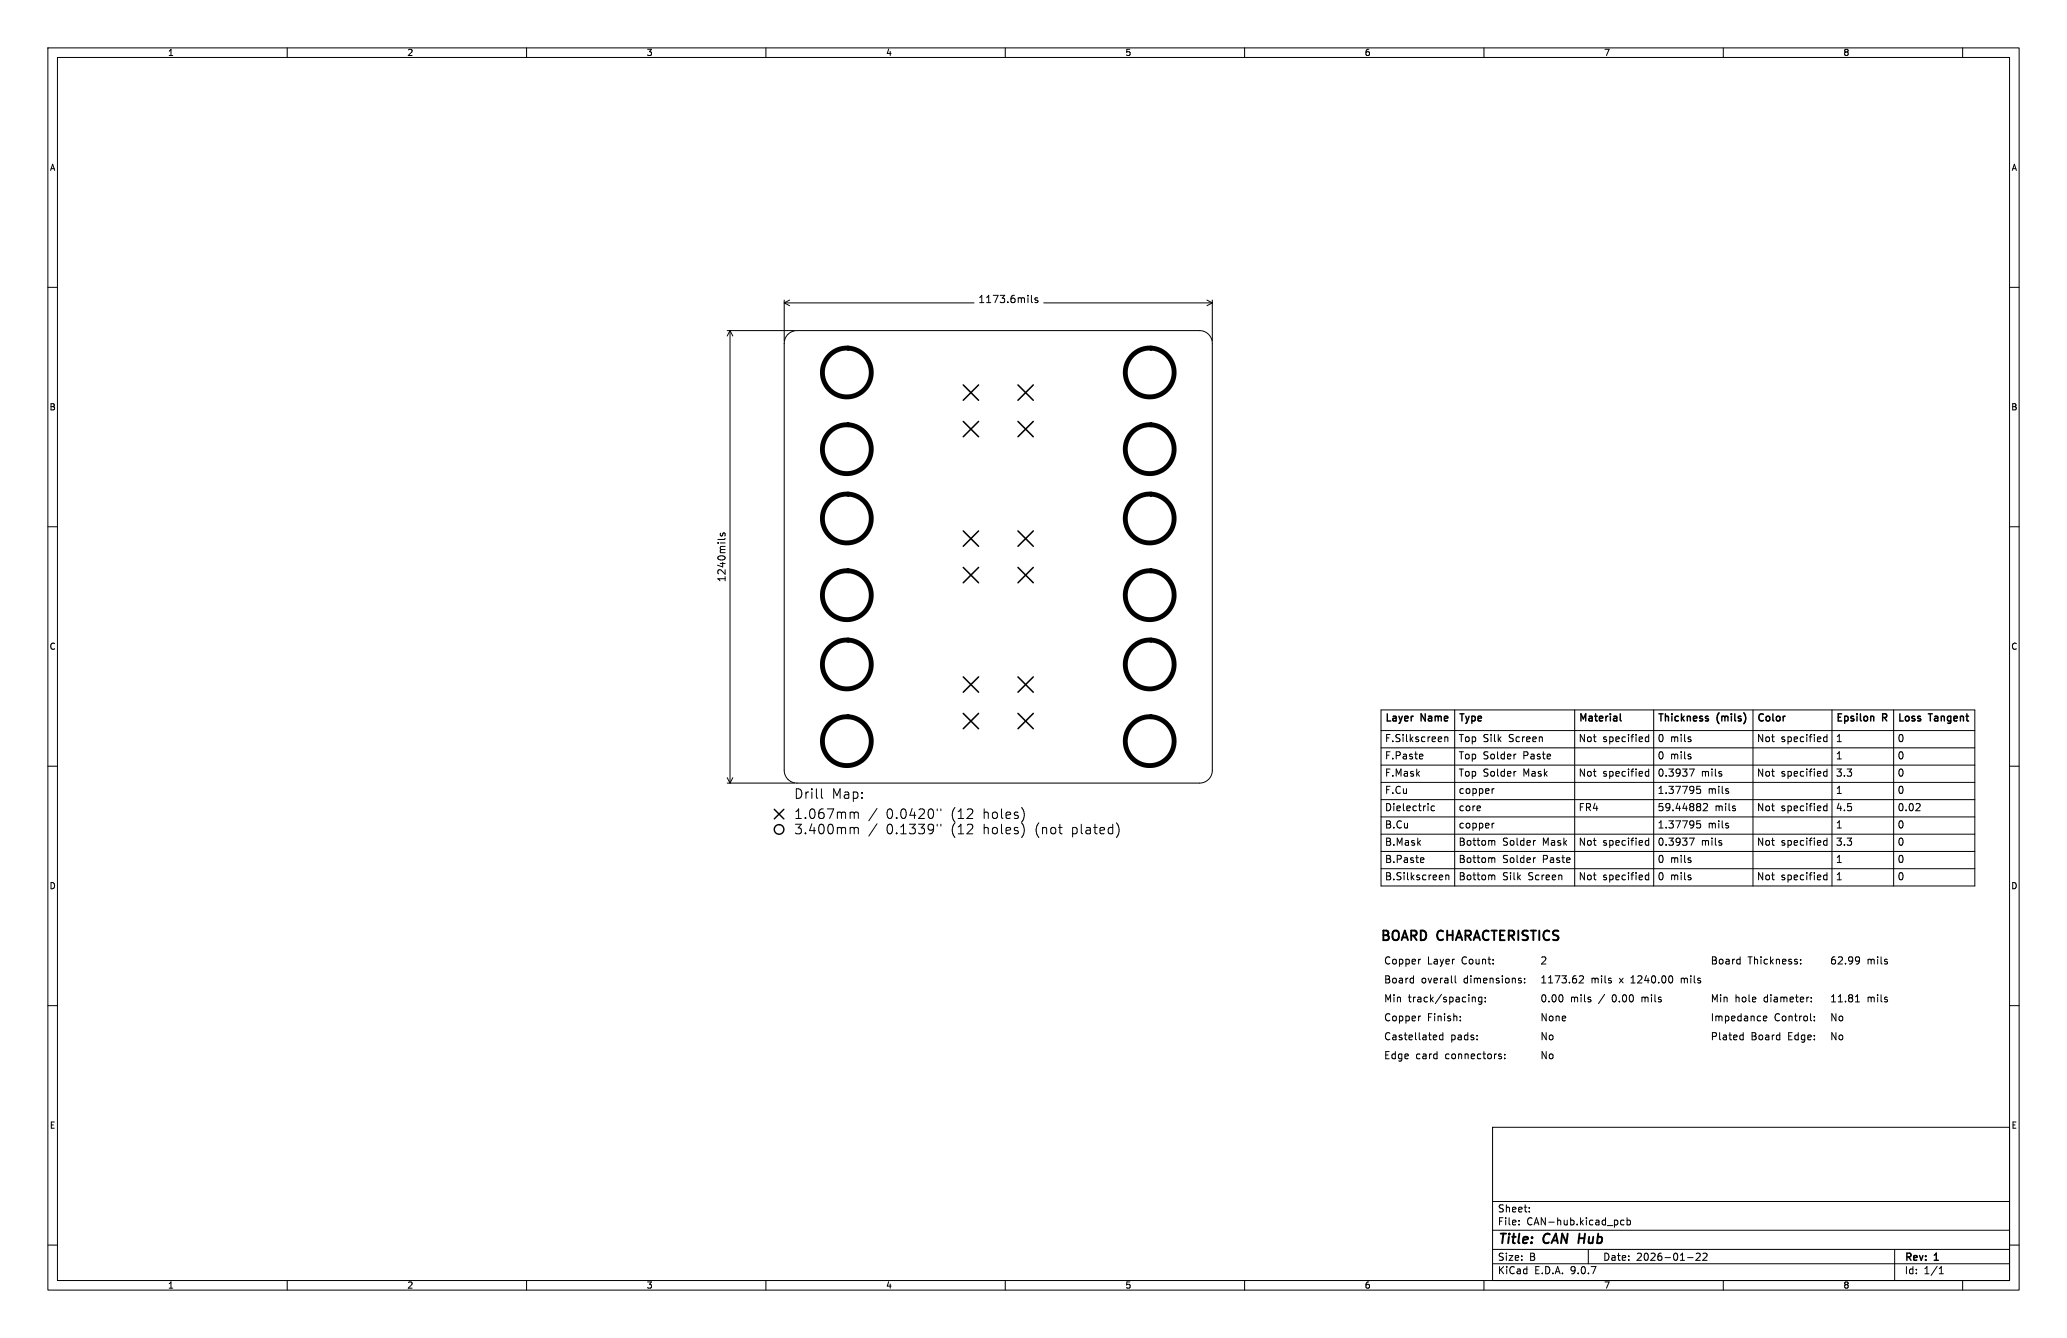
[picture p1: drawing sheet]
<svg xmlns="http://www.w3.org/2000/svg" width="432mm" height="279mm" viewBox="0 0 432 279" stroke-linecap="round" stroke-linejoin="round" font-family="sans-serif">
<defs><g id="words">
<g font-size="2.8">
<text x="288.2" y="197.5">BOARD</text>
<text x="300.4" y="197.5">CHARACTERISTICS</text>
<text x="312.8" y="260.3">Title:</text>
<text x="322.5" y="260.3">CAN Hub</text>
</g>
<g font-size="2.1">
<text x="204.2" y="63.5">1173.6mils</text>
<text x="151.8" y="121.7" transform="rotate(-90 151.8 121.7)">1240mils</text>
<text x="289.3" y="155.1">F.Silkscreen</text>
<text x="289.3" y="151.4">Layer</text>
<text x="296.9" y="151.4">Name</text>
<text x="304.6" y="155.1">Top Silk</text>
<text x="304.6" y="151.4">Type</text>
<text x="314.9" y="155.1">Screen</text>
<text x="329.7" y="155.1">Not</text>
<text x="329.7" y="151.4">Material</text>
<text x="334.6" y="155.1">specified</text>
<text x="346.2" y="155.1">0 mils</text>
<text x="346.2" y="151.4">Thickness</text>
<text x="358.7" y="151.4">(mils)</text>
<text x="366.9" y="155.1">Not</text>
<text x="366.9" y="151.4">Color</text>
<text x="371.9" y="155.1">specified</text>
<text x="383.4" y="151.4">Epsilon</text>
<text x="383.4" y="155.1">1</text>
<text x="393.3" y="151.4">R</text>
<text x="396.3" y="151.4">Loss</text>
<text x="396.3" y="155.1">0</text>
<text x="403.1" y="151.4">Tangent</text>
<text x="289.3" y="158.7">F.Paste</text>
<text x="304.6" y="158.7">Top Solder</text>
<text x="317.9" y="158.7">Paste</text>
<text x="346.2" y="158.7">0 mils</text>
<text x="383.4" y="158.7">1</text>
<text x="396.3" y="158.7">0</text>
<text x="289.3" y="162.3">F.Mask</text>
<text x="289.3" y="165.9">F.Cu</text>
<text x="304.6" y="162.3">Top Solder</text>
<text x="304.6" y="165.9">copper</text>
<text x="317.9" y="162.3">Mask</text>
<text x="329.7" y="162.3">Not</text>
<text x="334.6" y="162.3">specified</text>
<text x="346.2" y="162.3">0.3937</text>
<text x="346.2" y="165.9">1.37795</text>
<text x="355.2" y="162.3">mils</text>
<text x="356.6" y="165.9">mils</text>
<text x="366.9" y="162.3">Not</text>
<text x="371.9" y="162.3">specified</text>
<text x="383.4" y="162.3">3.3</text>
<text x="383.4" y="165.9">1</text>
<text x="396.3" y="165.9">0</text>
<text x="396.3" y="162.3">0</text>
<text x="289.3" y="169.5">Dielectric</text>
<text x="289.3" y="173.1">B.Cu</text>
<text x="304.6" y="169.5">core</text>
<text x="304.6" y="173.1">copper</text>
<text x="329.7" y="169.5">FR4</text>
<text x="346.2" y="169.5">59.44882</text>
<text x="346.2" y="173.1">1.37795</text>
<text x="356.6" y="173.1">mils</text>
<text x="358.1" y="169.5">mils</text>
<text x="366.9" y="169.5">Not</text>
<text x="371.9" y="169.5">specified</text>
<text x="383.4" y="173.1">1</text>
<text x="383.4" y="169.5">4.5</text>
<text x="396.3" y="173.1">0</text>
<text x="396.3" y="169.5">0.02</text>
<text x="289.3" y="176.7">B.Mask</text>
<text x="304.6" y="176.7">Bottom</text>
<text x="313.7" y="176.7">Solder</text>
<text x="322" y="176.7">Mask</text>
<text x="329.7" y="176.7">Not</text>
<text x="334.6" y="176.7">specified</text>
<text x="346.2" y="176.7">0.3937</text>
<text x="355.2" y="176.7">mils</text>
<text x="366.9" y="176.7">Not</text>
<text x="371.9" y="176.7">specified</text>
<text x="383.4" y="176.7">3.3</text>
<text x="396.3" y="176.7">0</text>
<text x="289.3" y="184">B.Silkscreen</text>
<text x="289.3" y="180.4">B.Paste</text>
<text x="304.6" y="180.4">Bottom</text>
<text x="304.6" y="184">Bottom</text>
<text x="313.7" y="180.4">Solder</text>
<text x="313.7" y="184">Silk</text>
<text x="319" y="184">Screen</text>
<text x="322" y="180.4">Paste</text>
<text x="329.7" y="184">Not</text>
<text x="334.6" y="184">specified</text>
<text x="346.2" y="184">0 mils</text>
<text x="346.2" y="180.4">0 mils</text>
<text x="366.9" y="184">Not</text>
<text x="371.9" y="184">specified</text>
<text x="383.4" y="180.4">1</text>
<text x="383.4" y="184">1</text>
<text x="396.3" y="180.4">0</text>
<text x="396.3" y="184">0</text>
<text x="289" y="201.8">Copper</text>
<text x="298.2" y="201.8">Layer</text>
<text x="305.6" y="201.8">Count:</text>
<text x="321.7" y="201.8">2</text>
<text x="357.2" y="201.8">Board</text>
<text x="365.2" y="201.8">Thickness:</text>
<text x="382.2" y="201.8">62.99</text>
<text x="390.1" y="201.8">mils</text>
<text x="289" y="209.8">Min</text>
<text x="289" y="205.8">Board</text>
<text x="294.2" y="209.8">track/spacing:</text>
<text x="296.9" y="205.8">overall</text>
<text x="306" y="205.8">dimensions:</text>
<text x="321.7" y="205.8">1173.62</text>
<text x="321.7" y="209.8">0.00</text>
<text x="328.1" y="209.8">mils</text>
<text x="332.4" y="205.8">mils</text>
<text x="334.3" y="209.8">/</text>
<text x="337.3" y="209.8">0.00</text>
<text x="338.5" y="205.8">x</text>
<text x="341.2" y="205.8">1240.00</text>
<text x="343.7" y="209.8">mils</text>
<text x="351.9" y="205.8">mils</text>
<text x="357.2" y="209.8">Min</text>
<text x="362.5" y="209.8">hole</text>
<text x="368.7" y="209.8">diameter:</text>
<text x="382.2" y="209.8">11.81</text>
<text x="390.1" y="209.8">mils</text>
<text x="289" y="213.7">Copper</text>
<text x="298.2" y="213.7">Finish:</text>
<text x="321.7" y="213.7">None</text>
<text x="357.2" y="213.7">Impedance</text>
<text x="370.7" y="213.7">Control:</text>
<text x="382.2" y="213.7">No</text>
<text x="289" y="221.6">Edge</text>
<text x="289" y="217.7">Castellated</text>
<text x="295.8" y="221.6">card</text>
<text x="302.2" y="221.6">connectors:</text>
<text x="303.1" y="217.7">pads:</text>
<text x="321.7" y="217.7">No</text>
<text x="321.7" y="221.6">No</text>
<text x="357.2" y="217.7">Plated</text>
<text x="365.8" y="217.7">Board</text>
<text x="373.8" y="217.7">Edge:</text>
<text x="382.2" y="217.7">No</text>
<text x="312.8" y="256.1">File:</text>
<text x="312.8" y="253.4">Sheet:</text>
<text x="318.9" y="256.1">CAN-hub.kicad_pcb</text>
<text x="312.8" y="263.5">Size:</text>
<text x="319.5" y="263.5">B</text>
<text x="334.8" y="263.5">Date:</text>
<text x="341.8" y="263.5">2026-01-22</text>
<text x="397.8" y="263.7">Rev:</text>
<text x="404.2" y="263.7">1</text>
<text x="312.8" y="266.3">KiCad</text>
<text x="320.5" y="266.3">E.D.A.</text>
<text x="328.1" y="266.3">9.0.7</text>
<text x="397.8" y="266.3">Id:</text>
<text x="401.9" y="266.3">1/1</text>
</g>
<g font-size="1.8">
<text x="35" y="11.9">1</text>
<text x="85" y="11.9">2</text>
<text x="135" y="11.9">3</text>
<text x="185" y="11.9">4</text>
<text x="235" y="11.9">5</text>
<text x="285" y="11.9">6</text>
<text x="335" y="11.9">7</text>
<text x="385" y="11.9">8</text>
<text x="10.3" y="35.9">A</text>
<text x="420.1" y="35.9">A</text>
<text x="10.3" y="85.9">B</text>
<text x="420.1" y="85.9">B</text>
<text x="10.3" y="135.9">C</text>
<text x="420.1" y="135.9">C</text>
<text x="10.3" y="185.9">D</text>
<text x="420.1" y="185.9">D</text>
<text x="10.3" y="235.9">E</text>
<text x="420.1" y="235.9">E</text>
<text x="35" y="269.3">1</text>
<text x="85" y="269.3">2</text>
<text x="135" y="269.3">3</text>
<text x="185" y="269.3">4</text>
<text x="235" y="269.3">5</text>
<text x="285" y="269.3">6</text>
<text x="335" y="269.3">7</text>
<text x="385" y="269.3">8</text>
</g>
</g></defs>
<g fill="none" stroke="#000" stroke-width=".21">
<path d="M10 10h411.8v259.4h-411.8zM12 12h407.8v255.4h-407.8zM60 10v2M110 10v2M160 10v2M210 10v2M260 10v2M310 10v2M360 10v2M410 10v2M10 60h2M151.9 69h14.1"/>
<path d="M152.5 69v94.5M152.5 69l.6 1.2M152.5 69l-.6 1.2M163.8 71.7h.1M163.8 62.7v8.5M163.8 63.3h39.7M163.8 63.3l1.2 .5M164.6 69.8l.9-.6 1-.2h84.1l1 .3 .9 .6 .6 .8 .2 1v89.2l-.3 1-.6 .9-.8 .5-1 .2h-84.1l-1.1-.2-.8-.6-.6-.9-.2-.9v-89.2l.2-1zM165 62.7l-1.2 .6M215.5 61.7v1.3l.2 .2M216.8 62.3l-.4-.1-.2 .2 .1 .2 .5 .2v.3h-.6M218 63.3h35.3"/>
<path d="M252.1 62.7l1.2 .6M253.3 62.7v8.5M253.3 63.3l-1.2 .5M419.8 60h2M10 110h2M150.5 111.3v.4l.2 .2h.2l.1-.6h.4v.6M151.5 112.4l-.1 .2M419.8 110h2M10 160h2M288.5 148.2h124v36.8h-124zM288.5 159.8h124M288.5 156.2h124"/>
<path d="M288.5 152.6h124M297 157.5l.2 .3-.7 .2M297.2 158.4l-.2 .1M301.8 154l.2-.1h.4l.1 1M301.8 153.9v1M303.9 148.2v36.8M316.7 157.5l-.4 .1M322.1 153.9l.1 1M323.8 157.6l.1 .2-.7 .2M329 148.2v36.8M344.4 153.9h-.4l-.3 .3 .1 .6h.6M344.4 153.4v1.5"/>
<path d="M345.5 148.2v36.8M353.1 154.4l.2 .2-.2 .3M353.1 158l.2 .2-.2 .3M353.1 153.9h.1M353.1 157.5l.1 .1M366.2 148.2v36.8M381.7 153.4v1.5M381.7 153.9h-.5l-.3 .3 .2 .6h.6M382.7 148.2v36.8M395.6 148.2v36.8M419.8 160h2M151.9 163.5h14.1"/>
<path d="M151.9 162.4l.6 1.1M153.1 162.4l-.6 1.1M166.2 172.1h1.2l-.7 .8a.54 .54 0 0 1 .7 .4v.4l-.2 .3-.7 .1-.3-.2M166.3 169.5l.5-.6v2M166.3 170.9h1.1M166.4 164.7a1.01 1.01 0 0 1 1.1 1 1.01 1.01 0 0 1-1.1 1zM168.3 170.7v.2M168.3 173.9v.2M168.4 165.4v1.3M168.9 165.4l-.4 .1-.1 .3M169.3 169.1a.58 .58 0 0 1 .7-.1 .58 .58 0 0 1 .3 .7 .88 .88 0 0 1-.7 1.2 1.22 1.22 0 0 1-.3-1.8zM169.6 172l-.5 1.4h1.3"/>
<path d="M169.6 164.7v.2M169.6 165.4v1.3M170.1 172.8v1.3M170.5 164.7v1.7l.3 .3M171.2 172.3a.49 .49 0 0 1 .5-.2 .49 .49 0 0 1 .4 .4 1.38 1.38 0 0 1-.2 1.5l-.4 .1a1.22 1.22 0 0 1-.3-1.8zM171.6 164.7v1.7l.3 .3M172 168.9a.79 .79 0 0 0-1 .9v.7l.2 .3 .6 .1 .3-.2 .1-.6-.2-.3-.6-.1-.4 .4M172.8 168.9h1.4l-.9 2M173.2 172.2a.61 .61 0 0 1 .6 .1 .61 .61 0 0 1 .3 .6 .88 .88 0 0 1-.7 1.2 1.33 1.33 0 0 1-.2-1.9zM174.2 166.7v-2l.6 1.4 .7-1.4v2M174.9 173a.5 .5 0 0 1 .9 .1M174.9 169.8a.5 .5 0 0 1 .9 .1"/>
<path d="M174.9 169.6v1.3M174.9 172.8v1.3M175.8 169.9l.3-.3 .4 .1 .1 1.2M175.8 173.1l.3-.3 .4 .1 .1 1.2M175.8 169.9v1M175.8 173.1v1M176.5 165.5l.5-.1 .3 .3v.9l-.7 .1a.39 .39 0 0 1-.3-.4 .39 .39 0 0 1 .3-.3l.7-.1M177.6 169.8l.6-.2 .3 .3M177.6 173l.6-.2 .3 .3M177.6 169.6v1.3M177.6 172.8v1.3M178.3 165.5l.5-.1 .4 .4v.5l-.2 .3h-.7"/>
<path d="M178.3 165.4v2M178.5 173.1l.2-.3 .5 .1 .1 1.2M178.5 169.9l.2-.3 .5 .1 .1 1.2M178.5 169.9v1M178.5 173.1v1M180.1 165.5v.2M180.1 166.5v.2M183.2 168.8l-1.7 2.6M183.2 172l-1.7 2.6M185.5 169.1a.58 .58 0 0 1 .7-.1 .58 .58 0 0 1 .3 .7 .88 .88 0 0 1-.7 1.2 1.22 1.22 0 0 1-.3-1.8zM185.5 172.3a.58 .58 0 0 1 .7-.1 .58 .58 0 0 1 .3 .7 .88 .88 0 0 1-.7 1.2l-.3-.1a1.66 1.66 0 0 1-.1-1.5zM187.3 173.9v.2"/>
<path d="M187.3 170.7v.2M188.2 172.7l.5-.6v2M188.2 174.1h1.1M188.5 169l.3-.1a1.25 1.25 0 0 1 0 2 .66 .66 0 0 1-.6-.7l.1-.9zM190 172.1h1.2l-.7 .8a.54 .54 0 0 1 .7 .4v.4l-.2 .3-.7 .1-.3-.2M190.5 168.8l-.4 1.4h1.2M191 169.6v1.3M191.9 172.1h1.2l-.6 .8a.54 .54 0 0 1 .6 .4v.4l-.2 .3-.7 .1-.3-.2M192 169.1l.3-.2 .6 .1a.54 .54 0 0 1 .1 .8l-1.1 1.1h1.2M194.1 169.1l.4-.2a1.25 1.25 0 0 1 0 2 1.05 1.05 0 0 1-.5-1.7zM195 173l-.4 .4h-.3l-.4-.4v-.5l.2-.3 .5-.1 .3 .2a1.36 1.36 0 0 1-.4 1.8h-.4M195.8 168.9v.4"/>
<path d="M195.8 172.1v.4M196.5 168.9v.4M196.5 172.1v.4M199.5 171.8a2.29 2.29 0 0 0 0 3.1M199.5 168.6a2.29 2.29 0 0 0 0 3.1M200.2 169.5l.5-.6v2M200.2 174.1h1.1M200.2 170.9h1.1M200.2 172.7l.5-.6v2M202.1 172.3l.3-.2h.4l.3 .2 .1 .4-.1 .3-1.1 1.1h1.2M202.1 169.1l.3-.2 .6 .1a.54 .54 0 0 1 .1 .8l-1.1 1.1h1.2M205.6 173l.3-.2 .5 .1 .1 1.2"/>
<path d="M205.6 169.8l.3-.2 .5 .1 .1 1.2M205.6 168.9v2M205.6 172.1v2M207.5 169.7a.54 .54 0 0 1 .9 .3v.5a.54 .54 0 0 1-.6 .4 .54 .54 0 0 1-.5-.4v-.5zM207.5 172.9a.54 .54 0 0 1 .9 .3v.5a.54 .54 0 0 1-.6 .4 .54 .54 0 0 1-.5-.4v-.5zM209.2 168.9v1.7l.3 .3M209.2 172.1v1.7l.3 .3M210.2 170.2l.9-.1-.1-.4-.5-.1-.3 .3 .1 .9h.7M210.2 173.4l.9-.1-.1-.4-.5-.1-.3 .3 .1 .9h.7M212.6 172.9l-.4-.1-.3 .3 .1 .3h.5a.34 .34 0 0 1 .2 .4 .34 .34 0 0 1-.2 .3l-.6-.1M212.6 169.7l-.4-.1-.3 .3 .1 .3h.5a.34 .34 0 0 1 .2 .4 .34 .34 0 0 1-.2 .3l-.6-.1M213.4 168.6a2.29 2.29 0 0 1 0 3.1"/>
<path d="M213.4 171.8a2.29 2.29 0 0 1 0 3.1M217 171.8a2.29 2.29 0 0 0 0 3.1M217.8 173a.5 .5 0 0 1 .8 .1v1M217.8 172.8v1.3M219.7 172.9h.7l.1 .3v.5a.54 .54 0 0 1-.5 .4 .54 .54 0 0 1-.5-.4v-.5zM221.1 172.8h.8M221.4 172.1v1.7l.1 .2 .4 .1M224.1 174l.5 .1 .3-.2 .1-.7-.2-.3h-.7v1.9M225.9 172.1v1.7l.3 .3M226.9 172.9l.6-.1 .3 .3v.9l-.7 .1-.3-.3 .1-.4 .9-.1M228.5 172.8h.7M228.7 172.1v1.7l.1 .2 .4 .1"/>
<path d="M229.8 173.4l.9-.1-.1-.4-.5-.1-.3 .3 .1 .9h.7M232.5 172.1v1.9h-.8l-.2-.3 .1-.7 .3-.2 .6 .1M233.2 171.8a2.29 2.29 0 0 1 0 3.1M288.5 177.8h124M288.5 167h124M288.5 163.4h124M288.5 170.6h124M288.5 174.2h124M297 179.1l.4 .1 .1 .3-.8 .1M299.7 168.4l-.5-.1-.2 .3 .1 .6h.6M311.8 175.5l.5 .2v.8M311.8 179.1l.5 .2v.8"/>
<path d="M312.1 171.9l-.4 .3M312.1 164.7l-.4 .3M316.7 161.1l-.4 .1M320.8 175.5l-.4 .2M320.8 179.1l-.4 .2M327.9 179.2l.1 .3-.7 .1M344.4 160.6v1.5M344.4 175v1.5M344.4 175.6l-.4-.1-.3 .3 .1 .6h.6M344.4 161.2l-.4-.1-.3 .3 .1 .6h.6M352.9 160.6h1l-.6 1.5M352.9 175h1l-.6 1.5"/>
<path d="M353.1 179.6l.2 .2-.2 .3M353.1 179.1l.1 .1M355.2 164.2h-.7l-.1 .7 .2-.1h.5l.2 .2-.1 .5-.2 .2-.6-.2M355.2 171.4h-.7l-.1 .7 .2-.1h.5l.2 .3-.1 .5-.2 .1-.6-.1M355.8 167.9l.6-.1 .3 .4-.9 1.1h.9M359.5 161.6l.2 .2-.2 .3M359.5 176l.2 .2-.2 .3M359.5 161.1l.1 .1M359.5 175.5l.1 .1M360.9 165.2l.2 .2-.2 .3M360.9 172.4l.2 .2-.2 .3M360.9 164.7l.2 .1"/>
<path d="M360.9 171.9l.2 .1M362.3 168.8l.3 .2-.3 .3M362.3 168.3l.2 .1M381.7 168.4l-.5-.1-.3 .3 .2 .6h.6M381.7 160.6v1.5M381.7 167.8v1.5M381.7 175v1.5M381.7 161.2l-.5-.1-.3 .3 .2 .6h.6M381.7 175.6l-.5-.1-.3 .3 .2 .6h.6M401 167.9l.1 .2-.1 .3-.8 .9h.9M288.5 181.4h124M297.4 180l-.4 .1"/>
<path d="M302 182.9l.2-.2 .4 .1 .1 .9M302 182.7v1M311.8 182.7l.5 .2v.8M326.2 182.8l.1 .9M344.4 182.2v1.5M344.4 182.8l-.4-.1-.3 .3 .1 .7h.6M353.1 183.2l.2 .2-.2 .3M353.1 182.7l.1 .1M363.5 199.8v1.5M381.7 182.2v1.5M381.7 182.8l-.5-.1-.3 .3 .2 .7h.6M387.9 199.8l.5 .1a.99 .99 0 0 1-.4 1.4"/>
<path d="M10 210h2M295.1 204.3h.2M295.3 203.8v1.5M295.3 205.2l-.2 .1M296.8 212.2h-.3M296.8 200.3l-.3 .1M300.1 216.2v.3l-.7 .1M301.4 215.6v1.5M301.4 216.2l-.4-.1-.3 .3 .1 .7h.6M304 203.8v1.2l.2 .3M305.1 212.2v.2M305.1 213v.2"/>
<path d="M307.6 208.3h.5l.1 .9M309.6 208.3l-.5-.1-.3 .3 .2 .6h.6M309.6 208.2v1.2l-.3 .3-.4-.1M310.3 209.1v.1M310.3 208.3v.1M317.6 204.8l.2 .2-.2 .3M317.6 204.3h.2M318.5 205.1v.2M318.5 204.3v.2M326.4 207.9l.1 .4-.1 .8M329.9 203.9l.6-.1 .3 .4-.9 1.1h.9M343 208.2v1"/>
<path d="M343.2 208.2l-.2 .2M349.4 204v1M351.2 204.3v1M351.4 204.3l-.2 .1M363.4 200.3l.1 .1M363.5 201.2l-.1 .1M363.7 216.1l.5 .1M364.2 217.1h-.5M364.2 215.6v1.5M368.4 212.7l.7-.2-.1-.3h-.4l-.2 .2v.7h.6M376.2 201.2v.1M376.2 200.4v.1"/>
<path d="M378.4 209.1v.1M378.4 208.3v.1M379 213v.2M379 212.2v.2M387.6 209.2h.9M387.6 208.1l.4-.4v1.5M388.5 200.4l-.2 .3h-.4M419.8 210h2M311.8 235.4h108v32h-108zM313.5 220.6l.2 .2-.2 .3M313.5 220.1l.1 .1M314.3 220.9v.2"/>
<path d="M314.3 220.2v.1M10 260h2M311.8 256.9h108M311.8 250.9h108M317.3 255.6v.2M317.3 254.9v.1M319.5 252.9v.2M319.5 252.2v.1M339.3 254.9l-.5-.1-.3 .3 .2 .6h.6M339.9 254.9l.4-.1 .3 .3-.1 .6h-.6M339.9 254.3v1.5M419.8 260h2"/>
<path d="M60 267.4v2M110 267.4v2M160 267.4v2M210 267.4v2M260 267.4v2M310 267.4v2M311.8 263.9h108M311.8 260.9h108M331.8 260.9v3M352.5 262.6h1.2M354.3 261.8l.6-.1 .3 .4-.9 1.1h.9M355.8 261.8l.5-.1 .3 .4-.9 1.1h.9"/>
<path d="M360 267.4v2M395.8 260.9v6.5M405.1 266h.9M405.1 264.9l.4-.4v1.5M410 267.4v2"/>
</g>
<g fill="none" stroke="#000" stroke-width=".32">
<path d="M201.2 88l3.2 3.2M201.2 80.4l3.2 3.2M204.4 80.4l-3.2 3.2M204.4 88l-3.2 3.2M212.7 80.4l3.2 3.2M212.7 88l3.2 3.2M215.9 80.4l-3.2 3.2M215.9 88l-3.2 3.2M201.2 110.9l3.2 3.2M201.2 118.5l3.2 3.2M204.4 110.9l-3.2 3.2M204.4 118.5l-3.2 3.2"/>
<path d="M212.7 110.9l3.2 3.2M212.7 118.5l3.2 3.2M215.9 118.5l-3.2 3.2M215.9 110.9l-3.2 3.2M201.2 141.4l3.2 3.2M201.2 149l3.2 3.2M204.4 141.4l-3.2 3.2M204.4 149l-3.2 3.2M212.7 149l3.2 3.2M212.7 141.4l3.2 3.2M215.9 141.4l-3.2 3.2M215.9 149l-3.2 3.2"/>
</g>
<g fill="none" stroke="#000" stroke-width="1">
<circle cx="176.9" cy="77.8" r="5.1"/>
<circle cx="240.2" cy="77.8" r="5.1"/>
<circle cx="176.9" cy="93.8" r="5.1"/>
<circle cx="240.2" cy="93.8" r="5.1"/>
<circle cx="176.9" cy="108.3" r="5.1"/>
<circle cx="240.2" cy="108.3" r="5.1"/>
<circle cx="176.9" cy="138.8" r="5.1"/>
<circle cx="176.9" cy="124.3" r="5.1"/>
<circle cx="240.2" cy="138.8" r="5.1"/>
<circle cx="240.2" cy="124.3" r="5.1"/>
<circle cx="176.9" cy="154.8" r="5.1"/>
<circle cx="240.2" cy="154.8" r="5.1"/>
</g>
<g fill="none" stroke="#000" stroke-width=".3">
<path d="M289.8 149.1v1.5M295.1 149.6h.1M297.7 149.1v1.5l-.8-1.5v1.5M305 149.1h.8M305.4 149.1v1.5M330.3 150.6v-1.5l.5 1 .5-1v1.5M333.3 149.1v1.2M336.4 149.1v.1M337.7 149.6l.1 1M337.8 150.5l-.2 .1M337.8 149.9l-.2 .1M338.5 149.1v1.2l.2 .3"/>
<path d="M346.5 149.1h.9M347 149.1v1.5M347.9 149.1v1.5M349.3 149.1v.1M351.3 149.1v1.5M356.3 149.8l.6 .5-.2 .3-.4-.1M356.8 149.6h-.3l-.2 .2M359.1 148.8l-.3 .5M361.7 149.1v.1M362.4 149.1v1.2M364.3 148.8a1.74 1.74 0 0 1 0 2.3M368.4 149.2l-.5-.1-.3 .2"/>
<path d="M370.4 149.1v1.2M372.9 149.6h-.3M384.7 149.1h-.7v1.5M387.9 149.1v.1M388.6 149.1v1.2M390.9 149.6h.5v1M394.1 149.2l-.8-.1v1.5M396.9 149.1v1.5M402.8 149.1h.9M403.2 149.1v1.5M410.9 149.1v1.2M161.7 169l2 2"/>
<path d="M163.7 169l-2 2"/>
<circle cx="162.7" cy="173.2" r="1"/>
</g>
<g fill="none" stroke="#000" stroke-width=".4">
<path d="M289.9 194.5l-.2-.2h-.7v2M291 194.6a.68 .68 0 0 1 1.1 0M292.8 196.3l.7-2 .6 2M295.8 194.5l-.2-.2h-.8v2M297.8 194.6l-.5-.3h-.5v2M301.5 194.5l-.1-.1a.72 .72 0 0 0-1 .2M302.3 194.3v2M303.5 194.3v2M304.1 196.3l.7-2 .7 2M307.2 194.5l-.3-.2h-.8v2M307.8 196.3l.7-2 .7 2M311 194.5l-.1-.1a.72 .72 0 0 0-1 .2"/>
<path d="M311.6 194.3h1.1M312.1 194.3v2M314.3 194.3h-.9v2M316.2 194.5l-.3-.2h-.7v2M317.2 194.3v2M319.2 194.4l-.8-.1-.3 .2M319.8 194.3h1.1M320.3 194.3v2M321.6 194.3v2M323.7 194.5l-.1-.1a.72 .72 0 0 0-1 .2M325.6 194.4l-.8-.1-.3 .2"/>
</g>
<use href="#words"/>
</svg>
